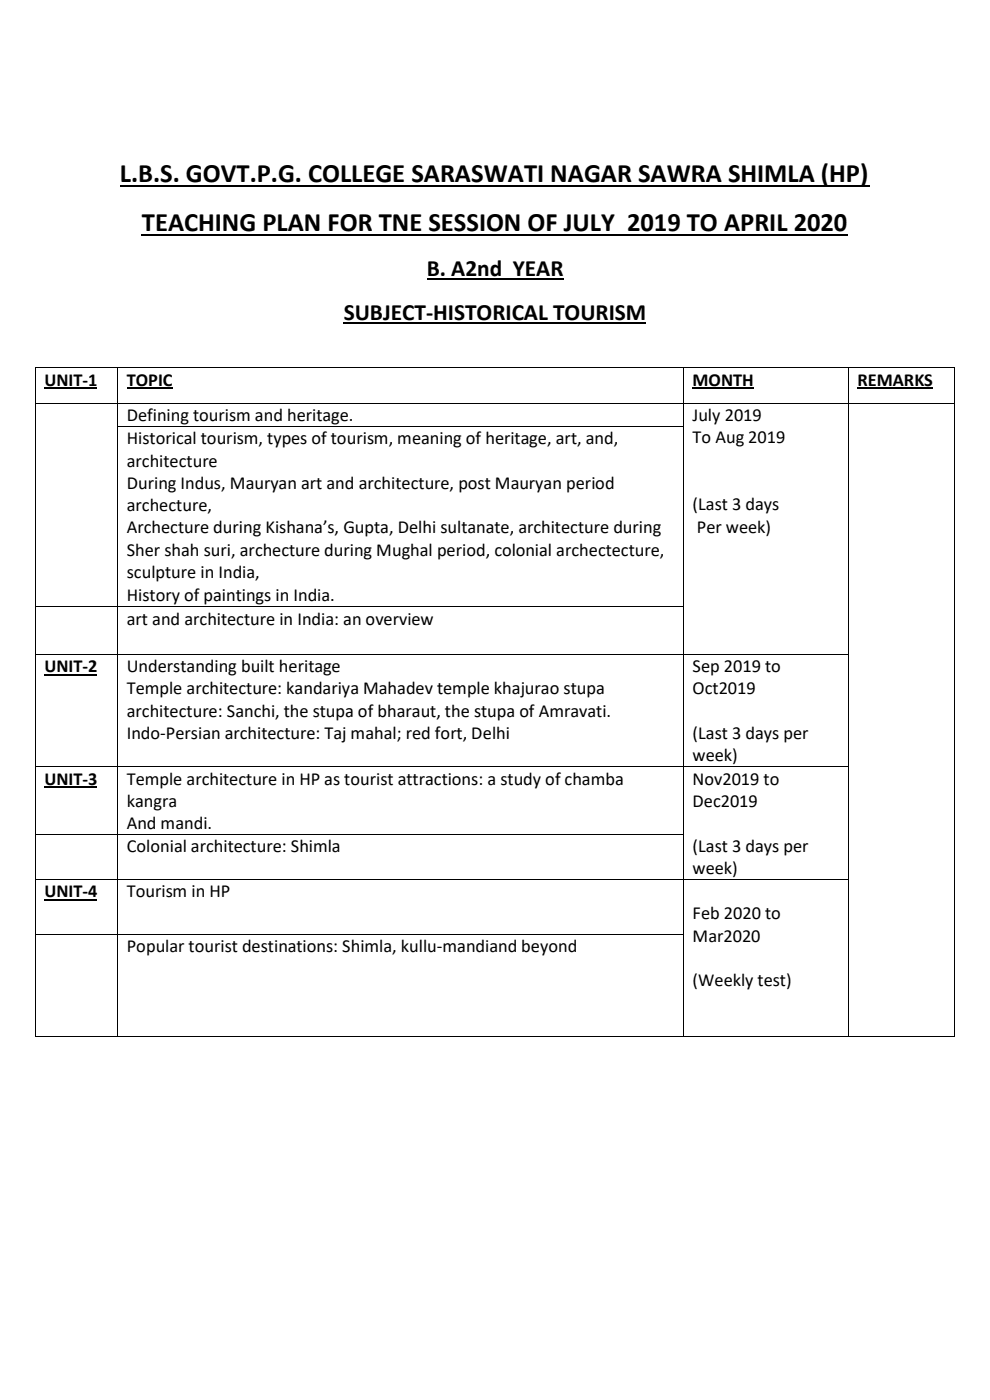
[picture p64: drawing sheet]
<svg xmlns="http://www.w3.org/2000/svg" width="210mm" height="297mm" viewBox="0 0 210 297" stroke-linecap="round" stroke-linejoin="round" font-family="sans-serif">
<defs><g id="words">
<g font-size="5.6">
<text x="25.4" y="38.7">L.B.S. GOVT.P.G. COLLEGE SARASWATI NAGAR SAWRA SHIMLA (HP)</text>
<text x="30.1" y="49">TEACHING PLAN FOR TNE SESSION OF JULY 2019 TO APRIL 2020</text>
</g>
<g font-size="5">
<text x="90.5" y="58.6">B. A2nd YEAR</text>
<text x="72.9" y="67.9">SUBJECT-HISTORICAL TOURISM</text>
</g>
<g font-size="3.9">
<text x="9.4" y="81.8">UNIT-1</text>
<text x="26.9" y="81.8">TOPIC</text>
<text x="146.9" y="81.8">MONTH</text>
<text x="181.9" y="81.8">REMARKS</text>
<text x="26.9" y="89.3">Defining tourism and heritage.</text>
<text x="146.9" y="89.3">July 2019</text>
<text x="26.9" y="94.3">Historical tourism, types of tourism, meaning of heritage, art, and,</text>
<text x="146.9" y="94.1">To Aug 2019</text>
<text x="26.9" y="99">architecture</text>
<text x="26.9" y="103.7">During Indus, Mauryan art and architecture, post Mauryan period</text>
<text x="26.9" y="108.5">archecture,</text>
<text x="26.9" y="113.2">Archecture during Kishana’s, Gupta, Delhi sultanate, architecture during</text>
<text x="146.9" y="108.3">(Last 3 days</text>
<text x="147.8" y="113">Per week)</text>
<text x="26.9" y="117.9">Sher shah suri, archecture during Mughal period, colonial archectecture,</text>
<text x="26.9" y="122.7">sculpture in India,</text>
<text x="26.9" y="127.4">History of paintings in India.</text>
<text x="26.9" y="132.5">art and architecture in India: an overview</text>
<text x="9.4" y="142.6">UNIT-2</text>
<text x="26.9" y="142.6">Understanding built heritage</text>
<text x="146.9" y="142.6">Sep 2019 to</text>
<text x="26.9" y="147.3">Temple architecture: kandariya Mahadev temple khajurao stupa</text>
<text x="146.9" y="147.3">Oct2019</text>
<text x="26.9" y="152">architecture: Sanchi, the stupa of bharaut, the stupa of Amravati.</text>
<text x="26.9" y="156.8">Indo-Persian architecture: Taj mahal; red fort, Delhi</text>
<text x="146.9" y="156.8">(Last 3 days per</text>
<text x="146.9" y="161.5">week)</text>
<text x="9.4" y="166.4">UNIT-3</text>
<text x="26.9" y="166.4">Temple architecture in HP as tourist attractions: a study of chamba</text>
<text x="146.9" y="166.4">Nov2019 to</text>
<text x="26.9" y="171.2">kangra</text>
<text x="146.9" y="171.2">Dec2019</text>
<text x="26.9" y="175.9">And mandi.</text>
<text x="26.9" y="180.8">Colonial architecture: Shimla</text>
<text x="146.9" y="180.7">(Last 3 days per</text>
<text x="146.9" y="185.4">week)</text>
<text x="9.4" y="190.3">UNIT-4</text>
<text x="26.9" y="190.3">Tourism in HP</text>
<text x="146.9" y="195.1">Feb 2020 to</text>
<text x="26.9" y="201.9">Popular tourist destinations: Shimla, kullu-mandiand beyond</text>
<text x="146.9" y="199.8">Mar2020</text>
<text x="146.9" y="209.2">(Weekly test)</text>
</g>
</g></defs>
<path d="M25.4 39.5h159M30.1 49.8h149.8" fill="none" stroke="#000" stroke-width=".38"/>
<path d="M90.5 59.3h29M72.9 68.6h64.2" fill="none" stroke="#000" stroke-width=".34"/>
<path d="M9.4 82.3h11.3M26.9 82.3h9.7M146.9 82.3h13M181.9 82.3h16M9.4 143.2h11.3M9.4 167h11.3M9.4 190.9h11.3" fill="none" stroke="#000" stroke-width=".25"/>
<g fill="#000">
<path d="M7.5 77.9h.1v.2h-.1z" fill-rule="evenodd"/>
<path d="M7.5 77.9h.1v.2h-.1z" fill-rule="evenodd"/>
<path d="M24.9 77.9h.2v.2h-.2z" fill-rule="evenodd"/>
<path d="M144.9 77.9h.2v.2h-.2z" fill-rule="evenodd"/>
<path d="M179.9 77.9h.2v.2h-.2z" fill-rule="evenodd"/>
<path d="M202.4 77.9h.2v.2h-.2z" fill-rule="evenodd"/>
<path d="M202.4 77.9h.2v.2h-.2z" fill-rule="evenodd"/>
<path d="M7.5 85.5h.1v.2h-.1z" fill-rule="evenodd"/>
<path d="M7.5 90.4h.1v.2h-.1z" fill-rule="evenodd"/>
<path d="M24.9 85.5h.2v.2h-.2z" fill-rule="evenodd"/>
<path d="M24.9 90.4h.2v.2h-.2z" fill-rule="evenodd"/>
<path d="M144.9 85.5h.2v.2h-.2z" fill-rule="evenodd"/>
<path d="M144.9 90.4h.2v.2h-.2z" fill-rule="evenodd"/>
<path d="M179.9 85.5h.2v.2h-.2z" fill-rule="evenodd"/>
<path d="M179.9 90.4h.2v.2h-.2z" fill-rule="evenodd"/>
<path d="M202.4 85.5h.2v.2h-.2z" fill-rule="evenodd"/>
<path d="M202.4 90.4h.2v.2h-.2z" fill-rule="evenodd"/>
<path d="M7.5 128.7h.1v.1h-.1z" fill-rule="evenodd"/>
<path d="M7.5 138.7h.1v.2h-.1z" fill-rule="evenodd"/>
<path d="M24.9 128.7h.2v.1h-.2z" fill-rule="evenodd"/>
<path d="M24.9 138.7h.2v.2h-.2z" fill-rule="evenodd"/>
<path d="M144.9 128.7h.2v.1h-.2z" fill-rule="evenodd"/>
<path d="M144.9 138.7h.2v.2h-.2z" fill-rule="evenodd"/>
<path d="M179.9 128.7h.2v.1h-.2z" fill-rule="evenodd"/>
<path d="M179.9 138.7h.2v.2h-.2z" fill-rule="evenodd"/>
<path d="M202.4 128.7h.2v.1h-.2z" fill-rule="evenodd"/>
<path d="M202.4 138.7h.2v.2h-.2z" fill-rule="evenodd"/>
<path d="M7.5 162.6h.1v.2h-.1z" fill-rule="evenodd"/>
<path d="M7.5 177h.1v.1h-.1z" fill-rule="evenodd"/>
<path d="M24.9 162.6h.2v.2h-.2z" fill-rule="evenodd"/>
<path d="M24.9 177h.2v.1h-.2z" fill-rule="evenodd"/>
<path d="M144.9 162.6h.2v.2h-.2z" fill-rule="evenodd"/>
<path d="M144.9 177h.2v.1h-.2z" fill-rule="evenodd"/>
<path d="M179.9 162.6h.2v.2h-.2z" fill-rule="evenodd"/>
<path d="M179.9 177h.2v.1h-.2z" fill-rule="evenodd"/>
<path d="M202.4 162.6h.2v.2h-.2z" fill-rule="evenodd"/>
<path d="M202.4 177h.2v.1h-.2z" fill-rule="evenodd"/>
<path d="M7.5 186.5h.1v.1h-.1z" fill-rule="evenodd"/>
<path d="M7.5 198.1h.1v.1h-.1z" fill-rule="evenodd"/>
<path d="M24.9 186.5h.2v.1h-.2z" fill-rule="evenodd"/>
<path d="M24.9 198.1h.2v.1h-.2z" fill-rule="evenodd"/>
<path d="M144.9 186.5h.2v.1h-.2z" fill-rule="evenodd"/>
<path d="M144.9 198.1h.2v.1h-.2z" fill-rule="evenodd"/>
<path d="M179.9 186.5h.2v.1h-.2z" fill-rule="evenodd"/>
<path d="M179.9 198.1h.2v.1h-.2z" fill-rule="evenodd"/>
<path d="M202.4 186.5h.2v.1h-.2z" fill-rule="evenodd"/>
<path d="M202.4 198.1h.2v.1h-.2z" fill-rule="evenodd"/>
<path d="M7.5 219.8h.1v.2h-.1z" fill-rule="evenodd"/>
<path d="M7.5 219.8h.1v.2h-.1z" fill-rule="evenodd"/>
<path d="M24.9 219.8h.2v.2h-.2z" fill-rule="evenodd"/>
<path d="M144.9 219.8h.2v.2h-.2z" fill-rule="evenodd"/>
<path d="M179.9 219.8h.2v.2h-.2z" fill-rule="evenodd"/>
<path d="M202.4 219.8h.2v.2h-.2z" fill-rule="evenodd"/>
<path d="M202.4 219.8h.2v.2h-.2z" fill-rule="evenodd"/>
</g>
<g fill="none" stroke="#000" stroke-width=".21">
<path d="M7.5 78.1v7.4M7.6 78h17.3M25 78.1v7.4M25.1 78h119.8M145 78.1v7.4M145.1 78h34.8M180 78.1v7.4M180.1 78h22.3M202.5 78.1v7.4M7.5 85.7v4.7M7.5 90.6v38.1M7.6 85.6h17.3"/>
<path d="M25 85.7v4.7M25 90.6v38.1M25.1 85.6h119.8M25.1 90.5h119.8M145 85.7v4.7M145 90.6v38.1M145.1 85.6h34.8M180 85.7v4.7M180 90.6v38.1M180.1 85.6h22.3M202.5 85.7v4.7M202.5 90.6v38.1"/>
<path d="M7.5 128.8v9.9M7.5 138.9v23.7M7.6 128.8h17.3M7.6 138.8h17.3M25 128.8v9.9M25 138.9v23.7M25.1 128.8h119.8M25.1 138.8h119.8M145 128.8v9.9M145 138.9v23.7M145.1 138.8h34.8M180 128.8v9.9"/>
<path d="M180 138.9v23.7M202.5 128.8v9.9M202.5 138.9v23.7M7.5 162.8v14.2M7.5 177.1v9.4M7.6 162.7h17.3M7.6 177.1h17.3M25 162.8v14.2M25 177.1v9.4M25.1 162.7h119.8M25.1 177.1h119.8M145 162.8v14.2"/>
<path d="M145 177.1v9.4M145.1 162.7h34.8M180 162.8v14.2M180 177.1v9.4M202.5 162.8v14.2M202.5 177.1v9.4M7.5 186.6v11.5M7.5 198.2v21.6M7.6 186.5h17.3M7.6 198.2h17.3M25 186.6v11.5M25 198.2v21.6"/>
<path d="M25.1 186.5h119.8M25.1 198.2h119.8M145 186.6v11.5M145 198.2v21.6M145.1 186.5h34.8M180 186.6v11.5M180 198.2v21.6M202.5 186.6v11.5M202.5 198.2v21.6M7.6 219.9h17.3M25.1 219.9h119.8M145.1 219.9h34.8"/>
<path d="M180.1 219.9h22.3"/>
</g>
<use href="#words"/>
</svg>
